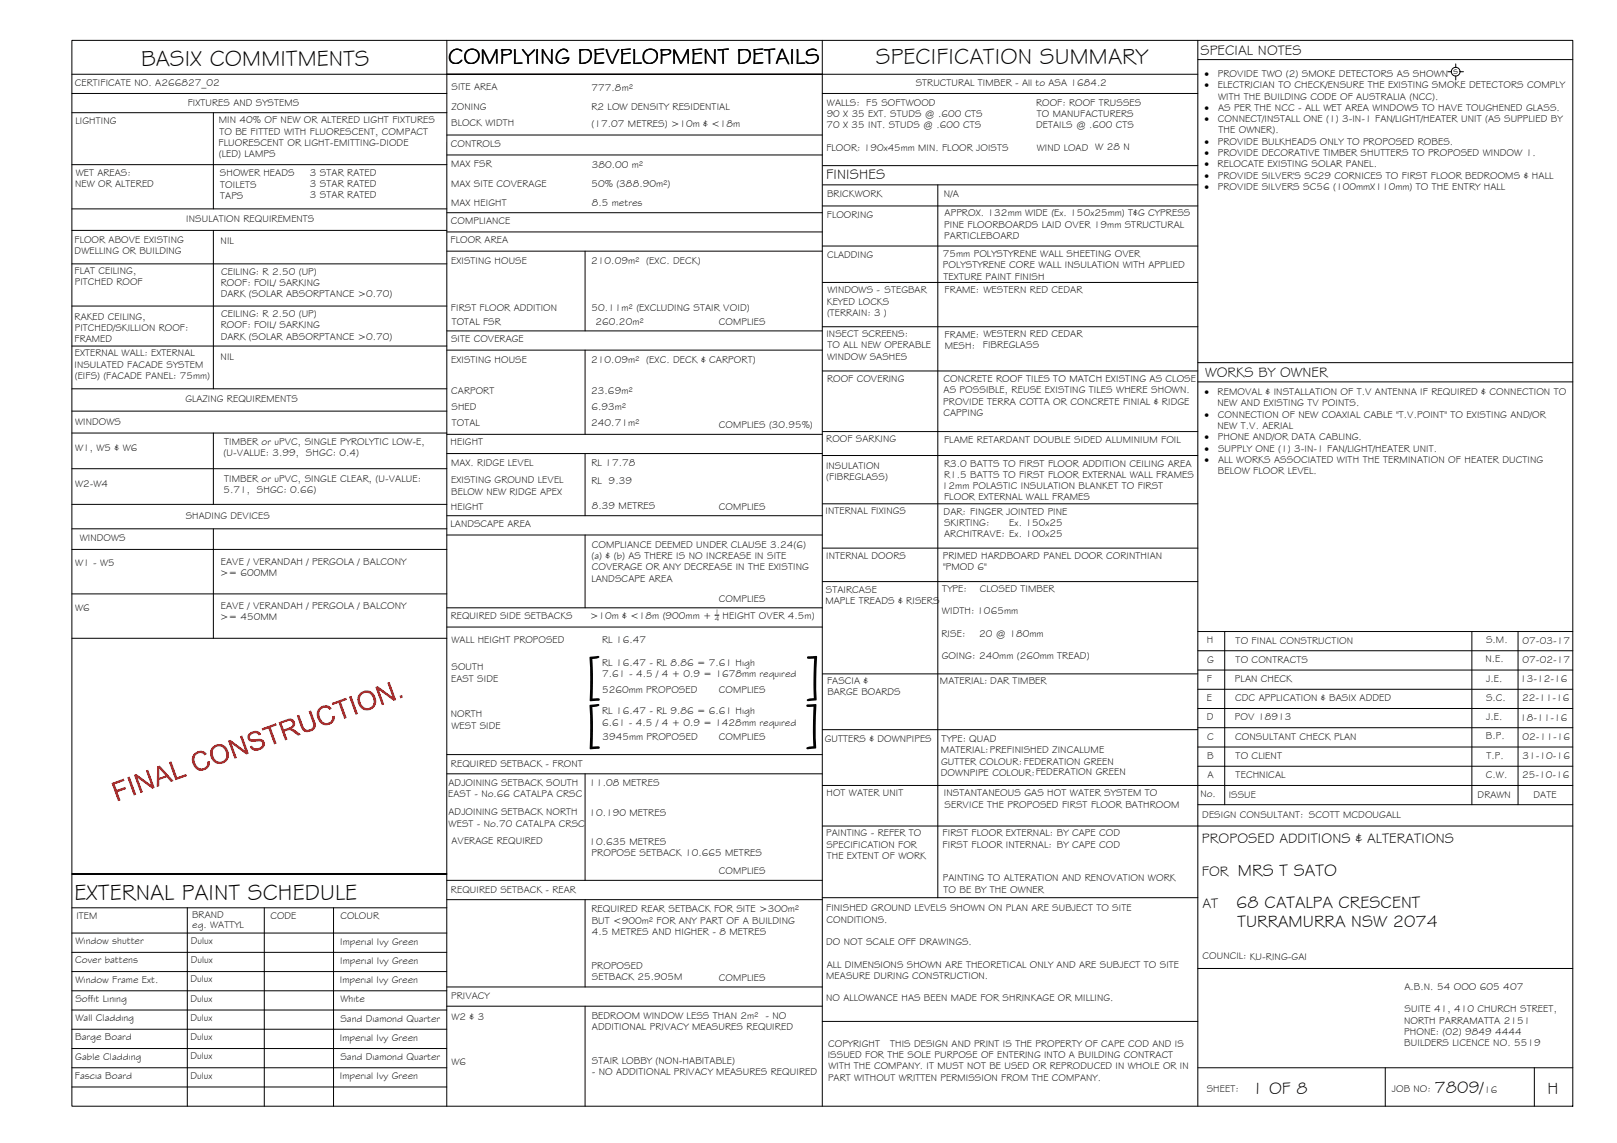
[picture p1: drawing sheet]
<svg xmlns="http://www.w3.org/2000/svg" width="420mm" height="297mm" viewBox="0 0 420 297" stroke-linecap="round" stroke-linejoin="round" font-family="sans-serif">
<defs><g id="words">
<g font-size="15">
<text x="156" y="172.4" transform="rotate(180 156 172.4)">]</text>
<text x="156" y="184.9" transform="rotate(180 156 184.9)">]</text>
<text x="209.4" y="180.3" transform="rotate(1 209.4 180.3)">]</text>
<text x="209.3" y="192.8" transform="rotate(1 209.3 192.8)">]</text>
</g>
<g font-size="5.9">
<text x="36.7" y="17.2">BASIX COMMITMENTS</text>
<text x="116.5" y="16.8">COMPLYING DEVELOPMENT DETAILS</text>
<text x="227.6" y="16.8">SPECIFICATION SUMMARY</text>
<text x="19.4" y="233.8">EXTERNAL PAINT SCHEDULE</text>
</g>
<g font-size="4.5">
<text x="321.7" y="227.6">MRS T SATO</text>
<text x="321.2" y="235.9">68 CATALPA CRESCENT</text>
<text x="321.5" y="240.9">TURRAMURRA NSW 2074</text>
<text x="325.3" y="284.2">1 OF 8</text>
<text x="372.7" y="284.1">7809/</text>
<text x="402.1" y="284.2">H</text>
</g>
<g font-size="3.7">
<text x="311.9" y="14.3">SPECIAL NOTES</text>
<text x="214.7" y="46.6">FINISHES</text>
<text x="313.1" y="98.1">WORKS BY OWNER</text>
<text x="312.3" y="219.2">PROPOSED ADDITIONS &amp; ALTERATIONS</text>
<text x="312.3" y="227.5">FOR</text>
<text x="312.4" y="235.9">AT</text>
</g>
<g font-size="2.6">
<text x="19.5" y="22.5">CERTIFICATE NO. A266827_02</text>
<text x="117.3" y="23.5">SITE AREA</text>
<text x="153.7" y="23.6">777.8m²</text>
<text x="237.9" y="22.4">STRUCTURAL TIMBER - All to ASA 1684.2</text>
<text x="313" y="20">·</text>
<text x="313" y="22.9">·</text>
<text x="316.4" y="22.9">ELECTRICIAN TO CHECK/ENSURE THE EXISTING SMOKE DETECTORS COMPLY</text>
<text x="316.4" y="20">PROVIDE TWO (2) SMOKE DETECTORS AS SHOWN</text>
<text x="377.6" y="19.2">s</text>
<text x="48.8" y="27.5">FIXTURES AND SYSTEMS</text>
<text x="117.4" y="28.5">ZONING</text>
<text x="153.7" y="28.6">R2 LOW DENSITY RESIDENTIAL</text>
<text x="214.9" y="27.4">WALLS: F5 SOFTWOOD</text>
<text x="269.2" y="27.4">ROOF: ROOF TRUSSES</text>
<text x="313" y="28.8">·</text>
<text x="316.5" y="28.8">AS PER THE NCC - ALL WET AREA WINDOWS TO HAVE TOUGHENED GLASS.</text>
<text x="316.5" y="25.9">WITH THE BUILDING CODE OF AUSTRALIA (NCC).</text>
<text x="19.6" y="32.2">LIGHTING</text>
<text x="56.8" y="32">MIN 40% OF NEW OR ALTERED LIGHT FIXTURES</text>
<text x="57" y="35">TO BE FITTED WITH FLUORESCENT, COMPACT</text>
<text x="117.2" y="32.9">BLOCK WIDTH</text>
<text x="153.7" y="32.9">(17.07 METRES) &gt;10m &amp; &lt;18m</text>
<text x="214.8" y="33.3">70 X 35 INT. STUDS @ .600 CTS</text>
<text x="214.8" y="30.4">90 X 35 EXT. STUDS @ .600 CTS</text>
<text x="269.2" y="33.3">DETAILS @ .600 CTS</text>
<text x="269.4" y="30.4">TO MANUFACTURERS</text>
<text x="313" y="31.7">·</text>
<text x="316.5" y="31.7">CONNECT/INSTALL ONE (1) 3-IN-1 FAN/LIGHT/HEATER UNIT (AS SUPPLIED BY</text>
<text x="316.6" y="34.7">THE OWNER).</text>
<text x="56.8" y="37.9">FLUORESCENT OR LIGHT-EMITTING-DIODE</text>
<text x="56.9" y="40.8">(LED) LAMPS</text>
<text x="117.2" y="38.1">CONTROLS</text>
<text x="214.7" y="39.2">FLOOR: 190x45mm MIN. FLOOR JOISTS</text>
<text x="269.4" y="39.2">WIND LOAD W 28 N</text>
<text x="313" y="37.6">·</text>
<text x="313" y="40.5">·</text>
<text x="316.4" y="37.6">PROVIDE BULKHEADS ONLY TO PROPOSED ROBES.</text>
<text x="316.4" y="40.5">PROVIDE DECORATIVE TIMBER SHUTTERS TO PROPOSED WINDOW 1.</text>
<text x="19.7" y="45.8">WET AREAS:</text>
<text x="57.2" y="45.8">SHOWER HEADS</text>
<text x="80.5" y="45.6">3 STAR RATED</text>
<text x="117.2" y="43.5">MAX FSR</text>
<text x="153.7" y="43.6">380.00 m²</text>
<text x="313" y="43.5">·</text>
<text x="313" y="46.4">·</text>
<text x="316.4" y="43.5">RELOCATE EXISTING SOLAR PANEL.</text>
<text x="316.4" y="46.4">PROVIDE SILVER'S SC29 CORNICES TO FIRST FLOOR BEDROOMS &amp; HALL</text>
<text x="19.5" y="48.7">NEW OR ALTERED</text>
<text x="57.2" y="48.7">TOILETS</text>
<text x="57.2" y="51.7">TAPS</text>
<text x="80.5" y="48.6">3 STAR RATED</text>
<text x="80.5" y="51.5">3 STAR RATED</text>
<text x="117.2" y="48.5">MAX SITE COVERAGE</text>
<text x="117.2" y="53.5">MAX HEIGHT</text>
<text x="153.7" y="48.6">50% (388.90m²)</text>
<text x="153.8" y="53.5">8.5 metres</text>
<text x="214.9" y="51.2">BRICKWORK</text>
<text x="245.3" y="51.2">N/A</text>
<text x="313" y="49.3">·</text>
<text x="316.4" y="49.3">PROVIDE SILVERS SC56 (100mmX110mm) TO THE ENTRY HALL</text>
<text x="48.4" y="57.8">INSULATION REQUIREMENTS</text>
<text x="117.2" y="58.1">COMPLIANCE</text>
<text x="214.8" y="56.7">FLOORING</text>
<text x="245.3" y="59.2">PINE FLOORBOARDS LAID OVER 19mm STRUCTURAL</text>
<text x="245.4" y="56.2">APPROX. 132mm WIDE (Ex. 150x25mm) T&amp;G CYPRESS</text>
<text x="19.4" y="63.2">FLOOR ABOVE EXISTING</text>
<text x="57.3" y="63.4">NIL</text>
<text x="117.1" y="63.1">FLOOR AREA</text>
<text x="245.3" y="62.1">PARTICLEBOARD</text>
<text x="19.4" y="71.2">FLAT CEILING,</text>
<text x="19.4" y="66.1">DWELLING OR BUILDING</text>
<text x="57.4" y="71.4">CEILING: R 2.50 (UP)</text>
<text x="117.2" y="68.5">EXISTING HOUSE</text>
<text x="153.6" y="68.6">210.09m² (EXC. DECK)</text>
<text x="214.9" y="67.1">CLADDING</text>
<text x="245" y="66.8">75mm POLYSTYRENE WALL SHEETING OVER</text>
<text x="245" y="69.7">POLYSTYRENE CORE WALL INSULATION WITH APPLIED</text>
<text x="19.4" y="74.1">PITCHED ROOF</text>
<text x="57.3" y="74.3">ROOF: FOIL/ SARKING</text>
<text x="57.3" y="77.3">DARK (SOLAR ABSORPTANCE &gt;0.70)</text>
<text x="215" y="76.2">WINDOWS - STEGBAR</text>
<text x="245.2" y="72.7">TEXTURE PAINT FINISH</text>
<text x="245.5" y="76.2">FRAME: WESTERN RED CEDAR</text>
<text x="19.4" y="83.1">RAKED CEILING,</text>
<text x="57.4" y="82.4">CEILING: R 2.50 (UP)</text>
<text x="117.2" y="80.8">FIRST FLOOR ADDITION</text>
<text x="153.7" y="80.9">50.11m² (EXCLUDING STAIR VOID)</text>
<text x="214.8" y="79.1">KEYED LOCKS</text>
<text x="214.9" y="82.1">(TERRAIN: 3 )</text>
<text x="19.4" y="88.9">FRAMED</text>
<text x="19.4" y="86">PITCHED/SKILLION ROOF:</text>
<text x="57.3" y="85.3">ROOF: FOIL/ SARKING</text>
<text x="57.3" y="88.2">DARK (SOLAR ABSORPTANCE &gt;0.70)</text>
<text x="117.2" y="88.8">SITE COVERAGE</text>
<text x="117.4" y="84.6">TOTAL FSR</text>
<text x="154.8" y="84.5">260.20m²</text>
<text x="186.8" y="84.4">COMPLIES</text>
<text x="214.7" y="87.6">INSECT SCREENS:</text>
<text x="245.5" y="87.7">FRAME: WESTERN RED CEDAR</text>
<text x="19.4" y="95.6">INSULATED FACADE SYSTEM</text>
<text x="19.4" y="92.6">EXTERNAL WALL: EXTERNAL</text>
<text x="57.3" y="93.7">NIL</text>
<text x="117.2" y="94.2">EXISTING HOUSE</text>
<text x="153.6" y="94.3">210.09m² (EXC. DECK &amp; CARPORT)</text>
<text x="214.9" y="93.4">WINDOW SASHES</text>
<text x="215" y="90.5">TO ALL NEW OPERABLE</text>
<text x="245.5" y="90.7">MESH:</text>
<text x="255.4" y="90.6">FIBREGLASS</text>
<text x="19.4" y="98.5">(EIFS) (FACADE PANEL: 75mm)</text>
<text x="214.9" y="99.2">ROOF COVERING</text>
<text x="245.1" y="99.2">CONCRETE ROOF TILES TO MATCH EXISTING AS CLOSE</text>
<text x="48.2" y="104.5">GLAZING REQUIREMENTS</text>
<text x="117.3" y="102.3">CARPORT</text>
<text x="117.3" y="106.6">SHED</text>
<text x="153.6" y="102.4">23.69m²</text>
<text x="153.7" y="106.6">6.93m²</text>
<text x="245.1" y="105.2">PROVIDE TERRA COTTA OR CONCRETE FINIAL &amp; RIDGE</text>
<text x="245.2" y="102.1">AS POSSIBLE, REUSE EXISTING TILES WHERE SHOWN.</text>
<text x="313" y="102.7">·</text>
<text x="316.4" y="102.7">REMOVAL &amp; INSTALLATION OF T.V ANTENNA IF REQUIRED &amp; CONNECTION TO</text>
<text x="316.4" y="105.6">NEW AND EXISTING TV POINTS.</text>
<text x="19.5" y="110.4">WINDOWS</text>
<text x="117.4" y="110.7">TOTAL</text>
<text x="153.6" y="110.8">240.71m²</text>
<text x="186.8" y="111.3">COMPLIES (30.95%)</text>
<text x="245.1" y="108.1">CAPPING</text>
<text x="313" y="108.6">·</text>
<text x="316.4" y="111.5">NEW T.V. AERIAL</text>
<text x="316.5" y="108.6">CONNECTION OF NEW COAXIAL CABLE &quot;T.V.POINT&quot; TO EXISTING AND/OR</text>
<text x="19.5" y="117.3">W1, W5 &amp; W6</text>
<text x="58.1" y="118.5">(U-VALUE: 3.99, SHGC: 0.4)</text>
<text x="58.3" y="115.5">TIMBER or uPVC, SINGLE PYROLYTIC LOW-E,</text>
<text x="117.1" y="115.7">HEIGHT</text>
<text x="214.7" y="114.9">ROOF SARKING</text>
<text x="245.3" y="115">FLAME RETARDANT DOUBLE SIDED ALUMINIUM FOIL</text>
<text x="313" y="114.4">·</text>
<text x="313" y="117.4">·</text>
<text x="316.4" y="114.4">PHONE AND/OR DATA CABLING.</text>
<text x="316.5" y="117.4">SUPPLY ONE (1) 3-IN-1 FAN/LIGHT/HEATER UNIT.</text>
<text x="58.3" y="125.3">TIMBER or uPVC, SINGLE CLEAR, (U-VALUE:</text>
<text x="117.2" y="121.1">MAX. RIDGE LEVEL</text>
<text x="117.2" y="125.6">EXISTING GROUND LEVEL</text>
<text x="153.7" y="121.1">RL 17.78</text>
<text x="153.7" y="125.8">RL 9.39</text>
<text x="214.6" y="121.9">INSULATION</text>
<text x="214.7" y="124.9">(FIBREGLASS)</text>
<text x="245.3" y="121.2">R3.0 BATTS TO FIRST FLOOR ADDITION CEILING AREA</text>
<text x="245.3" y="124.2">R1.5 BATTS TO FIRST FLOOR EXTERNAL WALL FRAMES</text>
<text x="313" y="120.3">·</text>
<text x="316.4" y="123.2">BELOW FLOOR LEVEL.</text>
<text x="316.5" y="120.3">ALL WORKS ASSOCIATED WITH THE TERMINATION OF HEATER DUCTING</text>
<text x="19.5" y="126.5">W2-W4</text>
<text x="58" y="128.2">5.71, SHGC: 0.66)</text>
<text x="117.2" y="128.6">BELOW NEW RIDGE APEX</text>
<text x="244.8" y="127.1">12mm POLASTIC INSULATION BLANKET TO FIRST</text>
<text x="245.3" y="130">FLOOR EXTERNAL WALL FRAMES</text>
<text x="48.3" y="135">SHADING DEVICES</text>
<text x="117.1" y="136.9">LANDSCAPE AREA</text>
<text x="117.2" y="132.5">HEIGHT</text>
<text x="153.8" y="132.2">8.39 METRES</text>
<text x="186.8" y="132.4">COMPLIES</text>
<text x="214.5" y="133.6">INTERNAL FIXINGS</text>
<text x="245.2" y="133.7">DAR: FINGER JOINTED PINE</text>
<text x="245.3" y="136.7">SKIRTING:</text>
<text x="262.3" y="136.7">Ex. 150x25</text>
<text x="20.8" y="140.6">WINDOWS</text>
<text x="153.8" y="142.3">COMPLIANCE DEEMED UNDER CLAUSE 3.24(6)</text>
<text x="245.3" y="139.6">ARCHITRAVE: Ex. 100x25</text>
<text x="19.5" y="147.2">W1 - W5</text>
<text x="57.2" y="149.7">&gt;= 600MM</text>
<text x="57.3" y="146.7">EAVE / VERANDAH / PERGOLA / BALCONY</text>
<text x="153.7" y="145.3">(a) &amp; (b) AS THERE IS NO INCREASE IN SITE</text>
<text x="153.8" y="148.2">COVERAGE OR ANY DECREASE IN THE EXISTING</text>
<text x="214.7" y="145.3">INTERNAL DOORS</text>
<text x="245" y="145.2">PRIMED HARDBOARD PANEL DOOR CORINTHIAN</text>
<text x="245" y="148.2">&quot;PMOD 6&quot;</text>
<text x="153.7" y="151.1">LANDSCAPE AREA</text>
<text x="214.6" y="154.2">STAIRCASE</text>
<text x="244.8" y="153.7">TYPE:</text>
<text x="254.6" y="153.7">CLOSED TIMBER</text>
<text x="19.5" y="158.7">W6</text>
<text x="57.2" y="161.2">&gt;= 450MM</text>
<text x="57.3" y="158.3">EAVE / VERANDAH / PERGOLA / BALCONY</text>
<text x="117.1" y="160.8">REQUIRED SIDE SETBACKS</text>
<text x="153.3" y="160.8">&gt;10m &amp; &lt;18m (900mm +</text>
<text x="186.8" y="156.4">COMPLIES</text>
<text x="187.8" y="160.8">HEIGHT OVER 4.5m)</text>
<text x="214.5" y="157.1">MAPLE TREADS &amp; RISERS</text>
<text x="244.8" y="159.6">WIDTH: 1065mm</text>
<text x="117.3" y="167">WALL HEIGHT PROPOSED</text>
<text x="156.4" y="167.1">RL 16.47</text>
<text x="244.6" y="165.4">RISE:</text>
<text x="254.5" y="165.5">20 @ 180mm</text>
<text x="313.6" y="167.2">H</text>
<text x="321.1" y="167.2">TO FINAL CONSTRUCTION</text>
<text x="386.1" y="167.1">S.M.</text>
<text x="395.6" y="167.3">07-03-17</text>
<text x="156.4" y="173.1">RL 16.47 - RL 8.86 = 7.61 High</text>
<text x="244.7" y="171.3">GOING: 240mm (260mm TREAD)</text>
<text x="313.7" y="172.2">G</text>
<text x="321.1" y="172.2">TO CONTRACTS</text>
<text x="386" y="172.1">N.E.</text>
<text x="395.6" y="172.3">07-02-17</text>
<text x="117.2" y="177.2">EAST SIDE</text>
<text x="117.3" y="174.2">SOUTH</text>
<text x="156.5" y="176">7.61 - 4.5 / 4 + 0.9 = 1678mm required</text>
<text x="214.9" y="177.8">FASCIA &amp;</text>
<text x="244.2" y="177.8">MATERIAL: DAR TIMBER</text>
<text x="313.6" y="177.2">F</text>
<text x="320.9" y="177.2">PLAN CHECK</text>
<text x="386.2" y="177.1">J.E.</text>
<text x="395" y="177.3">13-12-16</text>
<text x="156.4" y="180">5260mm PROPOSED</text>
<text x="156.4" y="185.7">RL 16.47 - RL 9.86 = 6.61 High</text>
<text x="186.8" y="180.1">COMPLIES</text>
<text x="215" y="180.7">BARGE BOARDS</text>
<text x="313.6" y="182.2">E</text>
<text x="321" y="182.2">CDC APPLICATION &amp; BASIX ADDED</text>
<text x="386.1" y="182.2">S.C.</text>
<text x="395.5" y="182.3">22-11-16</text>
<text x="117.2" y="186.4">NORTH</text>
<text x="117.3" y="189.4">WEST SIDE</text>
<text x="156.5" y="188.6">6.61 - 4.5 / 4 + 0.9 = 1428mm required</text>
<text x="313.6" y="187.2">D</text>
<text x="320.9" y="187.2">POV 18913</text>
<text x="386.2" y="187.1">J.E.</text>
<text x="395" y="187.3">18-11-16</text>
<text x="156.5" y="192.3">3945mm PROPOSED</text>
<text x="186.8" y="192.4">COMPLIES</text>
<text x="214.3" y="192.7">GUTTERS &amp; DOWNPIPES</text>
<text x="244.5" y="195.8">MATERIAL:PREFINISHED ZINCALUME</text>
<text x="244.7" y="192.9">TYPE: QUAD</text>
<text x="313.7" y="197.2">B</text>
<text x="313.7" y="192.2">C</text>
<text x="321" y="192.2">CONSULTANT CHECK PLAN</text>
<text x="321.1" y="197.2">TO CLIENT</text>
<text x="386.1" y="192.1">B.P.</text>
<text x="386.2" y="197.1">T.P.</text>
<text x="395.6" y="197.3">31-10-16</text>
<text x="395.6" y="192.3">02-11-16</text>
<text x="117.2" y="199.3">REQUIRED SETBACK - FRONT</text>
<text x="244.5" y="201.7">DOWNPIPE COLOUR:FEDERATION GREEN</text>
<text x="244.5" y="198.7">GUTTER COLOUR: FEDERATION GREEN</text>
<text x="313.7" y="202.2">A</text>
<text x="321.1" y="202.2">TECHNICAL</text>
<text x="386.1" y="202.2">C.W.</text>
<text x="395.5" y="202.3">25-10-16</text>
<text x="116.5" y="207.2">EAST - No.66 CATALPA CRSC</text>
<text x="116.6" y="204.3">ADJOINING SETBACK SOUTH</text>
<text x="153.1" y="204.4">11.08 METRES</text>
<text x="214.8" y="206.8">HOT WATER UNIT</text>
<text x="245.3" y="207">INSTANTANEOUS GAS HOT WATER SYSTEM TO</text>
<text x="245.4" y="209.9">SERVICE THE PROPOSED FIRST FLOOR BATHROOM</text>
<text x="311.9" y="207.1">No.</text>
<text x="319.3" y="207.3">ISSUE</text>
<text x="383.9" y="207.5">DRAWN</text>
<text x="398.5" y="207.4">DATE</text>
<text x="116.6" y="211.9">ADJOINING SETBACK NORTH</text>
<text x="116.6" y="214.8">WEST - No.70 CATALPA CRSC</text>
<text x="153.1" y="211.9">10.190 METRES</text>
<text x="312.4" y="212.6">DESIGN CONSULTANT: SCOTT MCDOUGALL</text>
<text x="117.3" y="219.4">AVERAGE REQUIRED</text>
<text x="153.1" y="219.5">10.635 METRES</text>
<text x="214.7" y="217.3">PAINTING - REFER TO</text>
<text x="214.7" y="220.3">SPECIFICATION FOR</text>
<text x="244.9" y="217.3">FIRST FLOOR EXTERNAL: BY CAPE COD</text>
<text x="244.9" y="220.3">FIRST FLOOR INTERNAL: BY CAPE COD</text>
<text x="153.7" y="222.4">PROPOSE SETBACK 10.665 METRES</text>
<text x="186.8" y="227.2">COMPLIES</text>
<text x="214.8" y="223.2">THE EXTENT OF WORK</text>
<text x="117.2" y="232">REQUIRED SETBACK - REAR</text>
<text x="245" y="229">PAINTING TO ALTERATION AND RENOVATION WORK</text>
<text x="245.1" y="232">TO BE BY THE OWNER</text>
<text x="19.8" y="238.9">ITEM</text>
<text x="49.9" y="238.6">BRAND</text>
<text x="70.3" y="238.9">CODE</text>
<text x="88.5" y="238.8">COLOUR</text>
<text x="153.7" y="237.1">REQUIRED REAR SETBACK FOR SITE &gt;300m²</text>
<text x="214.7" y="236.8">FINISHED GROUND LEVELS SHOWN ON PLAN ARE SUBJECT TO SITE</text>
<text x="214.8" y="239.7">CONDITIONS.</text>
<text x="19.6" y="245.3">Window shutter</text>
<text x="49.6" y="245.3">Dulux</text>
<text x="50" y="241.1">eg. WATTYL</text>
<text x="88.4" y="245.5">Imperial Ivy Green</text>
<text x="153.7" y="240">BUT &lt;900m² FOR ANY PART OF A BUILDING</text>
<text x="153.8" y="242.9">4.5 METRES AND HIGHER - 8 METRES</text>
<text x="214.7" y="245.6">DO NOT SCALE OFF DRAWINGS.</text>
<text x="19.6" y="250.3">Cover battens</text>
<text x="49.6" y="250.3">Dulux</text>
<text x="88.4" y="250.5">Imperial Ivy Green</text>
<text x="153.7" y="251.7">PROPOSED</text>
<text x="214.8" y="251.5">ALL DIMENSIONS SHOWN ARE THEORETICAL ONLY AND ARE SUBJECT TO SITE</text>
<text x="312.5" y="249.3">COUNCIL: KU-RING-GAI</text>
<text x="19.6" y="255.3">Window Frame Ext.</text>
<text x="49.5" y="255.3">Dulux</text>
<text x="88.3" y="255.5">Imperial Ivy Green</text>
<text x="153.8" y="254.6">SETBACK 25.905M</text>
<text x="186.8" y="254.9">COMPLIES</text>
<text x="214.7" y="254.4">MEASURE DURING CONSTRUCTION.</text>
<text x="364.9" y="257.3">A.B.N. 54 OOO 605 407</text>
<text x="19.6" y="260.4">Soffit Lining</text>
<text x="49.5" y="260.3">Dulux</text>
<text x="88.5" y="260.5">White</text>
<text x="117.2" y="259.7">PRIVACY</text>
<text x="214.7" y="260.3">NO ALLOWANCE HAS BEEN MADE FOR SHRINKAGE OR MILLING.</text>
<text x="364.9" y="263.1">SUITE 41, 410 CHURCH STREET,</text>
<text x="19.6" y="265.4">Wall Cladding</text>
<text x="49.5" y="265.3">Dulux</text>
<text x="88.4" y="265.5">Sand Diamond Quarter</text>
<text x="117.3" y="265">W2 &amp; 3</text>
<text x="153.7" y="264.8">BEDROOM WINDOW LESS THAN 2m² - NO</text>
<text x="153.8" y="267.7">ADDITIONAL PRIVACY MEASURES REQUIRED</text>
<text x="364.8" y="266">NORTH PARRAMATTA 2151</text>
<text x="364.9" y="269">PHONE: (02) 9849 4444</text>
<text x="19.5" y="270.4">Barge Board</text>
<text x="19.6" y="275.4">Gable Cladding</text>
<text x="49.5" y="270.3">Dulux</text>
<text x="49.5" y="275.3">Dulux</text>
<text x="88.3" y="270.5">Imperial Ivy Green</text>
<text x="88.4" y="275.5">Sand Diamond Quarter</text>
<text x="215.1" y="274.9">ISSUED FOR THE SOLE PURPOSE OF ENTERING INTO A BUILDING CONTRACT</text>
<text x="215.2" y="272">COPYRIGHT</text>
<text x="231.3" y="272">THIS DESIGN AND PRINT IS THE PROPERTY OF CAPE COD AND IS</text>
<text x="364.9" y="271.9">BUILDERS LICENCE NO. 5519</text>
<text x="19.5" y="280.3">Fascia Board</text>
<text x="49.5" y="280.3">Dulux</text>
<text x="88.3" y="280.5">Imperial Ivy Green</text>
<text x="117.3" y="276.6">W6</text>
<text x="153.8" y="279.4">- NO ADDITIONAL PRIVACY MEASURES REQUIRED</text>
<text x="153.8" y="276.5">STAIR LOBBY (NON-HABITABLE)</text>
<text x="215.2" y="280.8">PART WITHOUT WRITTEN PERMISSION FROM THE COMPANY.</text>
<text x="215.3" y="277.9">WITH THE COMPANY. IT MUST NOT BE USED OR REPRODUCED IN WHOLE OR IN</text>
<text x="313.6" y="283.8">SHEET:</text>
<text x="361.7" y="283.9">JOB NO:</text>
<text x="385.6" y="284.1">16</text>
</g>
<g font-size="1.8">
<text x="185.7" y="159.7">1</text>
<text x="185.7" y="161.3">4</text>
</g>
</g></defs>
<g fill="none" stroke="#000" stroke-width=".26">
<path d="M116.1 19.3h97.6M116.1 35.1h97.6M116.1 40.3h97.6M116.1 55.3h97.6M116.1 60.3h97.6M116.1 65.3h97.6M152 65.3v20.7M116.1 86h97.6M116.1 91h97.6M152 91v21.9M116.1 117.9h97.6M116.1 112.9h97.6"/>
<path d="M152 117.9v16.1M116.1 134h97.6M116.1 139h97.6M152 139v19M116.1 158h97.6M185.8 159.9h1M116.1 163h97.6M116.1 196.1h97.6M116.1 201.1h97.6M152 201.1v27.7M116.1 228.8h97.6M116.1 233.8h97.6"/>
<path d="M152 233.8v22.7M116.1 256.5h97.6M116.1 261.5h97.6M152 261.5v26"/>
</g>
<!-- layer: BORDER -->
<g fill="none" stroke="#000" stroke-width=".26">
<path d="M18.7 10.5h390v277h-390zM116.1 10.5v277M213.7 19.3h97.5M213.7 10.5v277M311.2 15.5h97.5M311.2 10.5v277M213.7 24.3h97.5M213.7 53.5h97.5M213.8 48h97.4M213.8 43h97.4M243.7 48v185.3M213.7 73.4h97.5"/>
<path d="M213.7 63.9h97.5M213.7 84.9h97.5M213.7 96.4h97.5M311.2 94.2h97.5M311.2 99.2h97.5M213.7 112.2h97.5M213.7 118.4h97.5M213.7 130.9h97.5M213.7 142.4h97.5M213.7 151.1h97.5M213.7 175.1h97.5M311.2 179.1h97.5"/>
<path d="M311.2 174.1h97.5M311.2 169.1h97.5M311.2 164.1h97.5M318.2 164.1v45M382.4 164.1v45M394.4 164.1v45M213.7 189.6h97.5M311.2 199.1h97.5M311.2 194.1h97.5M311.2 189.1h97.5M311.2 184.1h97.5M213.7 204.1h195"/>
<path d="M213.7 214.7h195M311.2 209.1h97.5M18.7 235.9h97.4M48.7 235.9v51.6M68.7 235.9v51.6M86.7 235.9v51.6M116.1 227.1h-97.4h97.4M213.7 233.3h97.5M18.7 242.5h97.4M18.7 247.5h97.4M18.7 252.5h97.4M18.7 257.5h97.4"/>
<path d="M311.2 251.7h97.5M18.7 277.5h97.4M18.7 262.5h97.4M18.7 267.5h97.4M18.7 272.5h97.4M213.7 265.4h97.5M311.2 277.5h97.5M359.9 277.5v10M398.7 277.5v10M18.7 282.5h97.4"/>
</g>
<!-- layer: BASIX -->
<g fill="none" stroke="#000" stroke-width=".26">
<path d="M18.7 19.3h97.4M18.7 24.3h97.4M18.7 29.3h97.4M55.4 29.3v25M18.7 42.8h97.4M18.7 54.3h97.4M18.7 59.9h97.4M55.4 59.9v41.1M18.7 68.6h97.4M18.7 79.5h97.4M18.7 89.9h97.4M18.7 106.8h97.4"/>
<path d="M18.7 112.5h97.4M18.7 101h97.4M55.4 112.5v18.6M18.7 121.8h97.4M18.7 137.4h97.4M18.7 131.1h97.4M55.4 137.4v28.5M18.7 142.8h97.4M18.7 154.3h97.4M18.7 165.9h97.4"/>
</g>
<!-- layer: SERVICES -->
<g fill="none" stroke="#000" stroke-width=".26">
<path d="M376.2 18.6h.9M378.3 16.6v.9M378.3 19.8v1M379.4 18.6h.9"/>
<circle cx="378.2" cy="18.6" r="1.13"/>
</g>
<!-- layer: Stamp - Final Construction -->
<g fill="#f00">
<path d="M29 203.5l3.1-1.2 .2 .6-2.5 .9 .5 1.5 2.2-.8 .3 .6-2.3 .8 .8 2.1-.6 .2z"/>
<path d="M33.1 202l.6-.2 1.7 4.7-.6 .2z"/>
<path d="M34.8 201.4l.6-.2 3.9 2.8-1.4-3.7 .6-.3 1.7 4.7-.6 .3-3.8-2.8 1.3 3.7-.6 .2z"/>
<path d="M43.9 198.1l.6-.2 1.5 4.1 2.4-.9 .1 .6-2.9 1.1z"/>
<path d="M50.4 195.9l.9-.6 .7-.2 .9 .1 .6 .4 .2 .4-.5 .3-.9-.6-1.1 .3-.5 .5-.2 1 .6 1.5 .4 .5 .6 .2 1.3-.4 .4-.7 .1-.7 .6-.1v.9l-.5 .9-.5 .4-1 .3-1-.1-.7-.6-.6-.9-.3-1v-.9z"/>
<path d="M59.2 192.5l.7-.2 3.8 2.8-1.4-3.7 .6-.3 1.8 4.7-.7 .3-3.8-2.8 1.3 3.7-.6 .2z"/>
<path d="M64.6 190.7l1-.6 .9-.2 .8 .2 .5 .8-.5 .2-.5-.5-.6-.1-1.1 .6a.75 .75 0 0 0 .1 .9 .75 .75 0 0 0 .9 .1l1.6-.1 .8 .4 .3 1.1-.6 1-1.6 .6-.7-.1-.6-.4-.4-.6 .6-.2 .5 .6h1l.9-.5 .3-.6-.5-.6-2.1 .1-.9-.3-.4-.8z"/>
<path d="M68 189.3l3.7-1.3 .2 .5-1.6 .6 1.6 4.1-.7 .3-1.5-4.2-1.5 .6z"/>
<path d="M77.1 186l.6-.2 1.1 2.9 .5 .7 .5 .3 .6-.1 .6-.3 .4-.6-.1-.9-1.1-2.9 .6-.2 1.2 3.3v.9l-.3 .5-.7 .6-.8 .2h-.8l-.5-.2-.7-.9z"/>
<path d="M82.8 184.1l.7-.5 1-.3 .8 .1 .6 .4 .3 .3-.6 .4-.9-.6-1.1 .3-.5 .6-.1 1 .6 1.5 1 .6 1.2-.3 .5-.7v-.8l.7-.1v.8l-.6 1-.7 .5-.8 .2-1-.2-.6-.4-.6-.9-.4-1 .1-1z"/>
<path d="M86.2 182.7l3.7-1.4 .2 .6-1.5 .5 1.5 4.2-.6 .2-1.5-4.1-1.6 .5z"/>
<path d="M90.7 181.1l.6-.3 1.7 4.7-.6 .3z"/>
<path d="M97.5 178.6l.7-.3 3.8 2.8-1.4-3.7 .6-.2 1.7 4.7-.6 .2-3.8-2.8 1.3 3.7-.6 .3z"/>
<path d="M103.8 180.8l.7-.2 .2 .7-.7 .2z"/>
<path d="M40.8 199.2l.7-.2 3.6 4-.7 .2-1.1-1.2-1.9 .7v1.6l-.7 .2zM41.3 199.6l.1 2.5 1.6-.5z"/>
<path d="M55.1 194.2l.6-.5 1.1-.3h.7l1 .5 .6 .8 .4 1.1-.1 1-.5 1-.8 .5-1 .3-.8-.2-.8-.5-.5-.7-.4-1.2v-.9zM55.8 194.4l-.5 1v.6l.4 1.2 1.1 .7 1.2-.2 .6-.5 .2-.7-.1-.9-.4-.9-.5-.5-.8-.3z"/>
<path d="M72.4 187.7l2.6-.9 1 .1 .5 .5 .2 .8-.3 .6-.7 .6 1 .3 1.5 1.2-.8 .3-1.6-1.3-.6-.2-.5 .1-.8 .3 .8 2.1-.6 .2zM73.2 188l.6 1.6 1.6-.7 .6-.6-.1-.6-.6-.4z"/>
<path d="M93.4 180.2l.9-.5 .9-.3 .9 .2 .7 .4 .7 1.1 .3 .9-.1 .9-.6 1-.7 .5-.8 .2-1.2-.2-.6-.4-.6-.9-.3-1.1v-.7zM94.1 180.5l-.6 1.1 .4 1.5 .6 .6 .5 .3h.7l.7-.3 .5-.5 .2-.7-.2-1-.4-.8-.5-.5-.6-.2-.8 .1z"/>
</g>
<use href="#words"/>
</svg>
